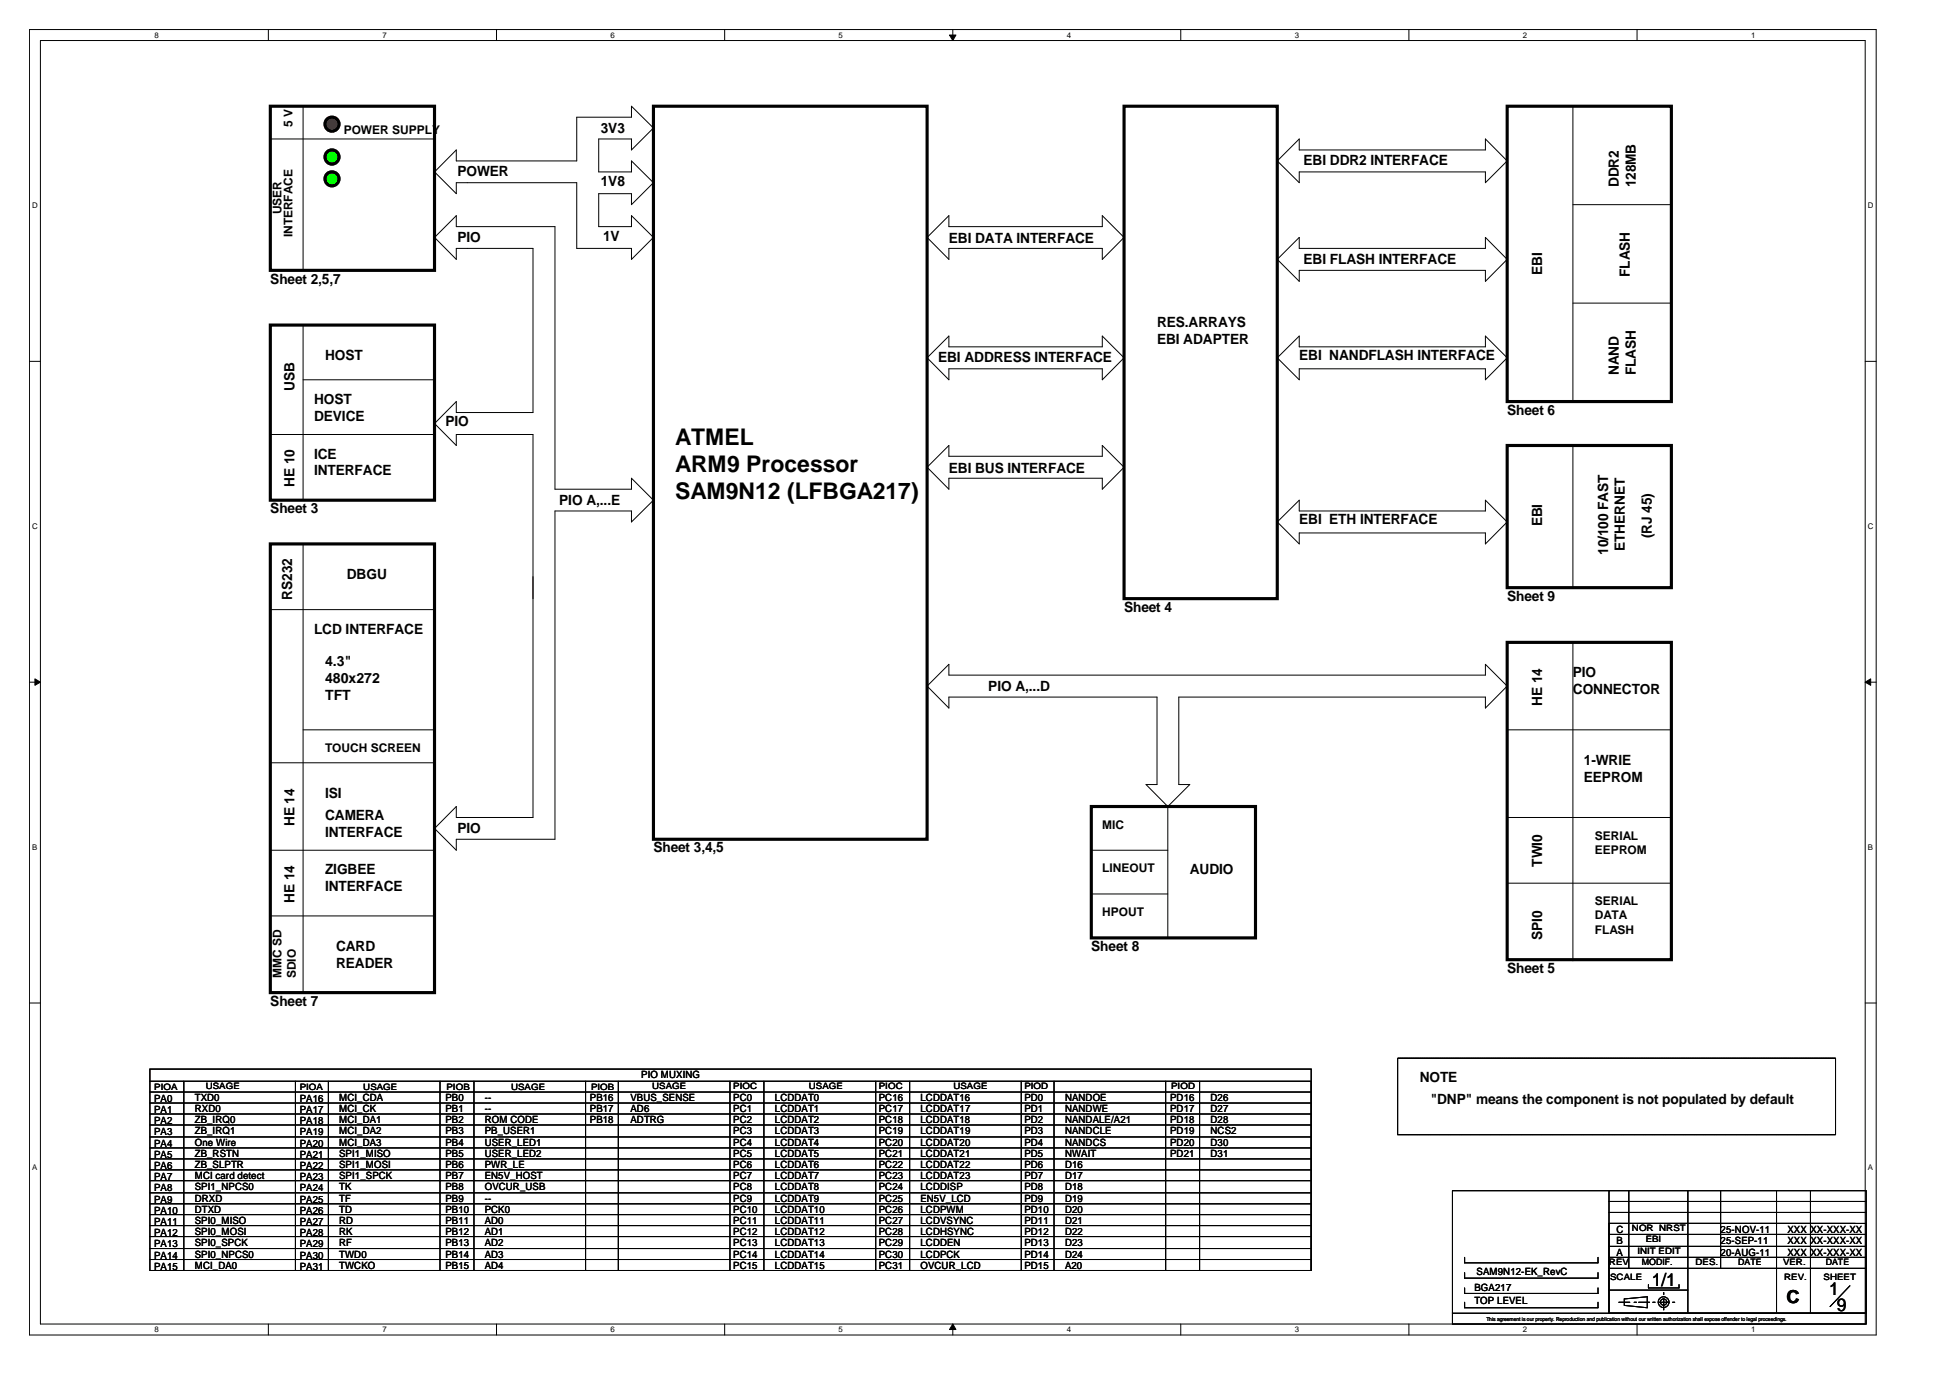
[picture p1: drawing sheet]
<svg xmlns="http://www.w3.org/2000/svg" width="420mm" height="297mm" viewBox="0 0 420 297" stroke-linecap="round" stroke-linejoin="round" font-family="sans-serif">
<defs><g id="words">
<g font-size="5">
<text x="145.7" y="96">ATMEL</text>
<text x="145.7" y="101.8">ARM9 Processor</text>
<text x="145.7" y="107.7">SAM9N12 (LFBGA217)</text>
</g>
<g font-size="3.9">
<text x="356.4" y="277.7">1/1</text>
<text x="385.5" y="281.4">C</text>
<text x="394.7" y="279.6">1</text>
<text x="396.4" y="282.9">9</text>
</g>
<g font-size="3">
<text x="129.7" y="28.6">3V3</text>
<text x="281.3" y="35.7">EBI DDR2 INTERFACE</text>
<text x="98.7" y="38">POWER</text>
<text x="129.7" y="40.2">1V8</text>
<text x="349.3" y="40.4" transform="rotate(-90 349.3 40.4)">DDR2</text>
<text x="353" y="40.4" transform="rotate(-90 353 40.4)">128MB</text>
<text x="98.7" y="52.2">PIO</text>
<text x="130.1" y="52">1V</text>
<text x="204.8" y="52.4">EBI DATA INTERFACE</text>
<text x="281.3" y="56.9">EBI FLASH INTERFACE</text>
<text x="332.8" y="59.3" transform="rotate(-90 332.8 59.3)">EBI</text>
<text x="351.7" y="59.8" transform="rotate(-90 351.7 59.8)">FLASH</text>
<text x="58.3" y="61.2">Sheet 2,5,7</text>
<text x="249.7" y="70.6">RES.ARRAYS</text>
<text x="70.1" y="77.7">HOST</text>
<text x="249.7" y="74.3">EBI ADAPTER</text>
<text x="280.4" y="77.7">EBI NANDFLASH INTERFACE</text>
<text x="202.4" y="78.2">EBI ADDRESS INTERFACE</text>
<text x="349.3" y="81" transform="rotate(-90 349.3 81)">NAND</text>
<text x="353" y="81" transform="rotate(-90 353 81)">FLASH</text>
<text x="63.5" y="84.4" transform="rotate(-90 63.5 84.4)">USB</text>
<text x="67.8" y="87.2">HOST</text>
<text x="325.2" y="89.5">Sheet 6</text>
<text x="67.8" y="90.8">DEVICE</text>
<text x="96.1" y="91.9">PIO</text>
<text x="67.8" y="99">ICE</text>
<text x="63.5" y="105.1" transform="rotate(-90 63.5 105.1)">HE 10</text>
<text x="67.8" y="102.6">INTERFACE</text>
<text x="204.8" y="102.1">EBI BUS INTERFACE</text>
<text x="58.3" y="110.8">Sheet 3</text>
<text x="120.7" y="108.9">PIO A,...E</text>
<text x="280.4" y="113.1">EBI ETH INTERFACE</text>
<text x="332.8" y="113.7" transform="rotate(-90 332.8 113.7)">EBI</text>
<text x="347" y="119.8" transform="rotate(-90 347 119.8)">10/100 FAST</text>
<text x="350.6" y="119" transform="rotate(-90 350.6 119)">ETHERNET</text>
<text x="356.4" y="116.2" transform="rotate(-90 356.4 116.2)">(RJ 45)</text>
<text x="74.8" y="125">DBGU</text>
<text x="63" y="129.4" transform="rotate(-90 63 129.4)">RS232</text>
<text x="325.2" y="129.7">Sheet 9</text>
<text x="67.8" y="136.8">LCD INTERFACE</text>
<text x="242.6" y="132.1">Sheet 4</text>
<text x="70.1" y="143.9">4.3&quot;</text>
<text x="70.1" y="147.5">480x272</text>
<text x="213.3" y="149.1">PIO A,...D</text>
<text x="339.4" y="146.2">PIO</text>
<text x="339.4" y="149.9">CONNECTOR</text>
<text x="70.1" y="151.2">TFT</text>
<text x="332.8" y="152.4" transform="rotate(-90 332.8 152.4)">HE 14</text>
<text x="341.8" y="165.1">1-WRIE</text>
<text x="70.1" y="172.2">ISI</text>
<text x="341.8" y="168.8">EEPROM</text>
<text x="63.5" y="178.3" transform="rotate(-90 63.5 178.3)">HE 14</text>
<text x="70.1" y="176.9">CAMERA</text>
<text x="98.7" y="179.8">PIO</text>
<text x="70.1" y="180.6">INTERFACE</text>
<text x="141" y="184">Sheet 3,4,5</text>
<text x="70.1" y="188.8">ZIGBEE</text>
<text x="256.8" y="188.8">AUDIO</text>
<text x="332.8" y="187.1" transform="rotate(-90 332.8 187.1)">TWI0</text>
<text x="63.5" y="194.9" transform="rotate(-90 63.5 194.9)">HE 14</text>
<text x="70.1" y="192.4">INTERFACE</text>
<text x="332.8" y="202.9" transform="rotate(-90 332.8 202.9)">SPI0</text>
<text x="72.5" y="205.3">CARD</text>
<text x="72.5" y="208.9">READER</text>
<text x="235.5" y="205.3">Sheet 8</text>
<text x="325.2" y="210">Sheet 5</text>
<text x="58.3" y="217.1">Sheet 7</text>
<text x="306.4" y="233.6">NOTE</text>
<text x="308.7" y="238.4">&quot;DNP&quot; means the component is not populated by default</text>
</g>
<g font-size="2.6">
<text x="63.1" y="27.4" transform="rotate(-90 63.1 27.4)">5 V</text>
<text x="74.2" y="28.9">POWER SUPPLY</text>
<text x="60.7" y="46.3" transform="rotate(-90 60.7 46.3)">USER</text>
<text x="63.1" y="51.3" transform="rotate(-90 63.1 51.3)">INTERFACE</text>
<text x="70.1" y="162.3">TOUCH SCREEN</text>
<text x="237.9" y="178.9">MIC</text>
<text x="344.2" y="181.3">SERIAL</text>
<text x="344.2" y="184.3">EEPROM</text>
<text x="237.9" y="188.3">LINEOUT</text>
<text x="237.9" y="197.8">HPOUT</text>
<text x="344.2" y="195.4">SERIAL</text>
<text x="344.2" y="198.5">DATA</text>
<text x="344.2" y="201.6">FLASH</text>
<text x="60.7" y="211.2" transform="rotate(-90 60.7 211.2)">MMC SD</text>
<text x="63.8" y="211.2" transform="rotate(-90 63.8 211.2)">SDIO</text>
</g>
<g font-size="2.2">
<text x="138.4" y="232.8">PIO MUXING</text>
<text x="33.3" y="238">PA0</text>
<text x="42" y="237.7">TXD0</text>
<text x="64.7" y="238">PA16</text>
<text x="73.2" y="237.7">MCI_CDA</text>
<text x="96.1" y="237.7">PB0</text>
<text x="104.6" y="237.7">--</text>
<text x="127.3" y="237.7">PB16</text>
<text x="136.1" y="237.7">VBUS_SENSE</text>
<text x="158.2" y="237.7">PC0</text>
<text x="167.2" y="237.7">LCDDAT0</text>
<text x="189.7" y="237.7">PC16</text>
<text x="198.6" y="237.7">LCDDAT16</text>
<text x="221.1" y="237.7">PD0</text>
<text x="229.8" y="237.7">NANDOE</text>
<text x="252.5" y="237.7">PD16</text>
<text x="261.2" y="237.7">D26</text>
<text x="33.3" y="240.4">PA1</text>
<text x="33.3" y="242.7">PA2</text>
<text x="33.3" y="245.1">PA3</text>
<text x="42" y="240.1">RXD0</text>
<text x="42" y="242.5">ZB_IRQ0</text>
<text x="42" y="244.8">ZB_IRQ1</text>
<text x="64.7" y="240.4">PA17</text>
<text x="64.7" y="242.7">PA18</text>
<text x="64.7" y="245.1">PA19</text>
<text x="73.2" y="240.1">MCI_CK</text>
<text x="73.2" y="242.5">MCI_DA1</text>
<text x="73.2" y="244.8">MCI_DA2</text>
<text x="96.1" y="240.1">PB1</text>
<text x="96.1" y="242.5">PB2</text>
<text x="96.1" y="244.8">PB3</text>
<text x="104.6" y="240.1">--</text>
<text x="104.6" y="242.5">ROM CODE</text>
<text x="104.6" y="244.8">PB_USER1</text>
<text x="127.3" y="240.1">PB17</text>
<text x="127.3" y="242.5">PB18</text>
<text x="136.1" y="240.1">AD6</text>
<text x="136.1" y="242.5">ADTRG</text>
<text x="158.2" y="242.5">PC2</text>
<text x="158.2" y="240.1">PC1</text>
<text x="158.2" y="244.8">PC3</text>
<text x="167.2" y="240.1">LCDDAT1</text>
<text x="167.2" y="242.5">LCDDAT2</text>
<text x="167.2" y="244.8">LCDDAT3</text>
<text x="189.7" y="240.1">PC17</text>
<text x="189.7" y="242.5">PC18</text>
<text x="189.7" y="244.8">PC19</text>
<text x="198.6" y="240.1">LCDDAT17</text>
<text x="198.6" y="242.5">LCDDAT18</text>
<text x="198.6" y="244.8">LCDDAT19</text>
<text x="221.1" y="240.1">PD1</text>
<text x="221.1" y="242.5">PD2</text>
<text x="221.1" y="244.8">PD3</text>
<text x="229.8" y="240.1">NANDWE</text>
<text x="229.8" y="242.5">NANDALE/A21</text>
<text x="229.8" y="244.8">NANDCLE</text>
<text x="252.5" y="244.8">PD19</text>
<text x="252.5" y="242.5">PD18</text>
<text x="252.5" y="240.1">PD17</text>
<text x="261.2" y="240.1">D27</text>
<text x="261.2" y="242.5">D28</text>
<text x="261.2" y="244.8">NCS2</text>
<text x="33.3" y="247.7">PA4</text>
<text x="33.3" y="250">PA5</text>
<text x="42" y="249.8">ZB_RSTN</text>
<text x="42" y="247.4">One Wire</text>
<text x="64.7" y="247.7">PA20</text>
<text x="64.7" y="250">PA21</text>
<text x="73.2" y="247.4">MCI_DA3</text>
<text x="73.2" y="249.8">SPI1_MISO</text>
<text x="96.1" y="247.4">PB4</text>
<text x="96.1" y="249.8">PB5</text>
<text x="104.6" y="247.4">USER_LED1</text>
<text x="104.6" y="249.8">USER_LED2</text>
<text x="158.2" y="247.4">PC4</text>
<text x="158.2" y="249.8">PC5</text>
<text x="167.2" y="247.4">LCDDAT4</text>
<text x="167.2" y="249.8">LCDDAT5</text>
<text x="189.7" y="247.4">PC20</text>
<text x="189.7" y="249.8">PC21</text>
<text x="198.6" y="247.4">LCDDAT20</text>
<text x="198.6" y="249.8">LCDDAT21</text>
<text x="221.1" y="247.4">PD4</text>
<text x="221.1" y="249.8">PD5</text>
<text x="229.8" y="247.4">NANDCS</text>
<text x="229.8" y="249.8">NWAIT</text>
<text x="252.5" y="247.4">PD20</text>
<text x="252.5" y="249.8">PD21</text>
<text x="261.2" y="247.4">D30</text>
<text x="261.2" y="249.8">D31</text>
<text x="33.3" y="252.4">PA6</text>
<text x="33.3" y="254.7">PA7</text>
<text x="33.3" y="257.1">PA8</text>
<text x="42" y="252.2">ZB_SLPTR</text>
<text x="42" y="254.5">MCI card detect</text>
<text x="42" y="256.9">SPI1_NPCS0</text>
<text x="64.7" y="252.4">PA22</text>
<text x="64.7" y="254.7">PA23</text>
<text x="64.7" y="257.1">PA24</text>
<text x="73.2" y="252.2">SPI1_MOSI</text>
<text x="73.2" y="254.5">SPI1_SPCK</text>
<text x="73.2" y="256.9">TK</text>
<text x="96.1" y="252.2">PB6</text>
<text x="96.1" y="254.5">PB7</text>
<text x="96.1" y="256.9">PB8</text>
<text x="104.6" y="252.2">PWR_LE</text>
<text x="104.6" y="254.5">EN5V_HOST</text>
<text x="104.6" y="256.9">OVCUR_USB</text>
<text x="158.2" y="252.2">PC6</text>
<text x="158.2" y="254.5">PC7</text>
<text x="158.2" y="256.9">PC8</text>
<text x="167.2" y="254.5">LCDDAT7</text>
<text x="167.2" y="256.9">LCDDAT8</text>
<text x="167.2" y="252.2">LCDDAT6</text>
<text x="189.7" y="252.2">PC22</text>
<text x="189.7" y="254.5">PC23</text>
<text x="189.7" y="256.9">PC24</text>
<text x="198.6" y="252.2">LCDDAT22</text>
<text x="198.6" y="254.5">LCDDAT23</text>
<text x="198.6" y="256.9">LCDDISP</text>
<text x="221.1" y="252.2">PD6</text>
<text x="221.1" y="254.5">PD7</text>
<text x="221.1" y="256.9">PD8</text>
<text x="229.8" y="256.9">D18</text>
<text x="229.8" y="252.2">D16</text>
<text x="229.8" y="254.5">D17</text>
<text x="33.3" y="259.7">PA9</text>
<text x="33.3" y="262.1">PA10</text>
<text x="42" y="261.9">DTXD</text>
<text x="42" y="259.5">DRXD</text>
<text x="64.7" y="259.7">PA25</text>
<text x="64.7" y="262.1">PA26</text>
<text x="73.2" y="259.5">TF</text>
<text x="73.2" y="261.9">TD</text>
<text x="96.1" y="259.5">PB9</text>
<text x="96.1" y="261.9">PB10</text>
<text x="104.6" y="261.9">PCK0</text>
<text x="104.6" y="259.5">--</text>
<text x="158.2" y="259.5">PC9</text>
<text x="158.2" y="261.9">PC10</text>
<text x="167.2" y="259.5">LCDDAT9</text>
<text x="167.2" y="261.9">LCDDAT10</text>
<text x="189.7" y="259.5">PC25</text>
<text x="189.7" y="261.9">PC26</text>
<text x="198.6" y="259.5">EN5V_LCD</text>
<text x="198.6" y="261.9">LCDPWM</text>
<text x="221.1" y="259.5">PD9</text>
<text x="221.1" y="261.9">PD10</text>
<text x="229.8" y="259.5">D19</text>
<text x="229.8" y="261.9">D20</text>
<text x="33.3" y="264.4">PA11</text>
<text x="33.3" y="266.8">PA12</text>
<text x="33.3" y="269.2">PA13</text>
<text x="42" y="264.2">SPI0_MISO</text>
<text x="42" y="266.6">SPI0_MOSI</text>
<text x="42" y="268.9">SPI0_SPCK</text>
<text x="64.7" y="264.4">PA27</text>
<text x="64.7" y="266.8">PA28</text>
<text x="64.7" y="269.2">PA29</text>
<text x="73.2" y="264.2">RD</text>
<text x="73.2" y="266.6">RK</text>
<text x="73.2" y="268.9">RF</text>
<text x="96.1" y="264.2">PB11</text>
<text x="96.1" y="268.9">PB13</text>
<text x="96.1" y="266.6">PB12</text>
<text x="104.6" y="264.2">AD0</text>
<text x="104.6" y="266.6">AD1</text>
<text x="104.6" y="268.9">AD2</text>
<text x="158.2" y="264.2">PC11</text>
<text x="158.2" y="266.6">PC12</text>
<text x="158.2" y="268.9">PC13</text>
<text x="167.2" y="264.2">LCDDAT11</text>
<text x="167.2" y="266.6">LCDDAT12</text>
<text x="167.2" y="268.9">LCDDAT13</text>
<text x="189.7" y="264.2">PC27</text>
<text x="189.7" y="266.6">PC28</text>
<text x="189.7" y="268.9">PC29</text>
<text x="198.6" y="264.2">LCDVSYNC</text>
<text x="198.6" y="266.6">LCDHSYNC</text>
<text x="198.6" y="268.9">LCDDEN</text>
<text x="221.1" y="264.2">PD11</text>
<text x="221.1" y="266.6">PD12</text>
<text x="221.1" y="268.9">PD13</text>
<text x="229.8" y="264.2">D21</text>
<text x="229.8" y="266.6">D22</text>
<text x="229.8" y="268.9">D23</text>
<text x="348.9" y="268.5">B</text>
<text x="348.9" y="266.1">C</text>
<text x="371.3" y="266.1">25-NOV-11</text>
<text x="371.3" y="268.5">25-SEP-11</text>
<text x="385.7" y="268.5">XXX</text>
<text x="385.7" y="266.1">XXX</text>
<text x="390.7" y="268.5">XX-XXX-XX</text>
<text x="390.7" y="266.1">XX-XXX-XX</text>
<text x="33.3" y="271.8">PA14</text>
<text x="33.3" y="274.1">PA15</text>
<text x="42" y="271.5">SPI0_NPCS0</text>
<text x="42" y="273.9">MCI_DA0</text>
<text x="64.7" y="271.8">PA30</text>
<text x="64.7" y="274.1">PA31</text>
<text x="73.2" y="273.9">TWCKO</text>
<text x="73.2" y="271.5">TWD0</text>
<text x="96.1" y="271.5">PB14</text>
<text x="96.1" y="273.9">PB15</text>
<text x="104.6" y="271.5">AD3</text>
<text x="104.6" y="273.9">AD4</text>
<text x="158.2" y="271.5">PC14</text>
<text x="158.2" y="273.9">PC15</text>
<text x="167.2" y="271.5">LCDDAT14</text>
<text x="167.2" y="273.9">LCDDAT15</text>
<text x="189.7" y="271.5">PC30</text>
<text x="189.7" y="273.9">PC31</text>
<text x="198.6" y="271.5">LCDPCK</text>
<text x="198.6" y="273.9">OVCUR_LCD</text>
<text x="221.1" y="271.5">PD14</text>
<text x="221.1" y="273.9">PD15</text>
<text x="229.8" y="271.5">D24</text>
<text x="229.8" y="273.9">A20</text>
<text x="318.6" y="275.3">SAM9N12-EK_RevC</text>
<text x="348.9" y="271">A</text>
<text x="371.3" y="271">20-AUG-11</text>
<text x="385.7" y="271">XXX</text>
<text x="390.7" y="271">XX-XXX-XX</text>
<text x="318.2" y="281.5">TOP LEVEL</text>
<text x="318.2" y="278.6">BGA217</text>
</g>
<g font-size="1.9">
<text x="33.3" y="235.3">PIOA</text>
<text x="44.4" y="235.1">USAGE</text>
<text x="64.7" y="235.3">PIOA</text>
<text x="78.4" y="235.3">USAGE</text>
<text x="96.4" y="235.3">PIOB</text>
<text x="110.3" y="235.3">USAGE</text>
<text x="127.6" y="235.3">PIOB</text>
<text x="140.8" y="235.1">USAGE</text>
<text x="158.2" y="235.1">PIOC</text>
<text x="174.5" y="235.1">USAGE</text>
<text x="189.7" y="235.1">PIOC</text>
<text x="205.7" y="235.1">USAGE</text>
<text x="221.1" y="235.1">PIOD</text>
<text x="252.7" y="235.1">PIOD</text>
<text x="352.2" y="265.8">NOR NRST</text>
<text x="355.1" y="268.2">EBI</text>
<text x="347.2" y="273.1">REV</text>
<text x="353.4" y="270.7">INIT EDIT</text>
<text x="354.3" y="273.1">MODIF.</text>
<text x="365.9" y="273.1">DES.</text>
<text x="375.1" y="273.1">DATE</text>
<text x="384.8" y="273.1">VER.</text>
<text x="394" y="273.1">DATE</text>
<text x="347.5" y="276.2">SCALE</text>
<text x="385" y="276.2">REV.</text>
<text x="393.5" y="276.2">SHEET</text>
</g>
<g font-size="1.7">
<text x="33.3" y="8.2">8</text>
<text x="82.5" y="8.2">7</text>
<text x="131.7" y="8.2">6</text>
<text x="181" y="8.2">5</text>
<text x="230.2" y="8.2">4</text>
<text x="279.4" y="8.2">3</text>
<text x="328.6" y="8.2">2</text>
<text x="377.9" y="8.2">1</text>
<text x="6.9" y="44.9">D</text>
<text x="403.1" y="44.9">D</text>
<text x="6.9" y="114.2">C</text>
<text x="403.1" y="114.2">C</text>
<text x="6.9" y="183.4">B</text>
<text x="403.1" y="183.4">B</text>
<text x="6.9" y="252.7">A</text>
<text x="403.1" y="252.7">A</text>
<text x="33.3" y="287.6">8</text>
<text x="82.5" y="287.6">7</text>
<text x="131.7" y="287.6">6</text>
<text x="181" y="287.6">5</text>
<text x="230.2" y="287.6">4</text>
<text x="279.4" y="287.6">3</text>
<text x="328.6" y="287.6">2</text>
<text x="377.9" y="287.6">1</text>
</g>
<g font-size="1.2">
<text x="320.8" y="285.1">This agreement iiis our property. Reproduction and publication without our written authorization shall expose offender to lllegal proceedings.</text>
<text x="320.8" y="285.1">This agreement s our property. Reproduction and publication without our written authorization shall expose offender to egal proceedings.</text>
</g>
</g></defs>
<path d="M6.3 6.4h398.6v281.8h-398.6zM8.7 8.7h393.8v277.1h-393.8z" fill="none" stroke="#000" stroke-width=".22"/>
<g fill="#fff">
<path d="M33.3 6.6h.9v1.9h-.9z"/>
<path d="M33.3 286.1h.9v1.9h-.9z"/>
</g>
<path d="M57.9 6.4v2.3M57.9 285.8v2.4" fill="none" stroke="#000" stroke-width=".22"/>
<g fill="#fff">
<path d="M82.5 6.6h.9v1.9h-.9z"/>
<path d="M82.5 286.1h.9v1.9h-.9z"/>
</g>
<path d="M107.1 6.4v2.3M107.1 285.8v2.4" fill="none" stroke="#000" stroke-width=".22"/>
<g fill="#fff">
<path d="M131.7 6.6h1v1.9h-1z"/>
<path d="M131.7 286.1h1v1.9h-1z"/>
</g>
<path d="M156.4 6.4v2.3M156.4 285.8v2.4" fill="none" stroke="#000" stroke-width=".22"/>
<g fill="#fff">
<path d="M181 6.6h.9v1.9h-.9z"/>
<path d="M181 286.1h.9v1.9h-.9z"/>
</g>
<path d="M205.6 6.4v2.3M205.6 285.8v2.4" fill="none" stroke="#000" stroke-width=".22"/>
<g fill="#000" stroke="#000" stroke-width=".22">
<path d="M204.9 7.6h1.4l-.7 1.1z" fill-rule="evenodd"/>
<path d="M205.6 285.8l.7 1.2h-1.4z" fill-rule="evenodd"/>
</g>
<g fill="#fff">
<path d="M230.2 6.6h.9v1.9h-.9z"/>
<path d="M230.2 286.1h.9v1.9h-.9z"/>
</g>
<path d="M254.8 6.4v2.3M254.8 285.8v2.4" fill="none" stroke="#000" stroke-width=".22"/>
<g fill="#fff">
<path d="M279.4 6.6h.9v1.9h-.9z"/>
<path d="M279.4 286.1h.9v1.9h-.9z"/>
</g>
<path d="M304 6.4v2.3M304 285.8v2.4" fill="none" stroke="#000" stroke-width=".22"/>
<g fill="#fff">
<path d="M328.6 6.6h1v1.9h-1z"/>
<path d="M328.6 286.1h1v1.9h-1z"/>
</g>
<path d="M353.3 6.4v2.3M353.3 285.8v2.4" fill="none" stroke="#000" stroke-width=".22"/>
<g fill="#fff">
<path d="M377.9 6.6h.9v1.9h-.9z"/>
<path d="M377.9 286.1h.9v1.9h-.9z"/>
<path d="M6.9 43.4h1.3v1.9h-1.3z"/>
<path d="M403.1 43.4h1.2v1.9h-1.2z"/>
<path d="M6.9 112.6h1.3v1.9h-1.3z"/>
<path d="M403.1 112.6h1.2v1.9h-1.2z"/>
</g>
<path d="M6.3 78h2.4M402.5 78h2.4" fill="none" stroke="#000" stroke-width=".22"/>
<g fill="#fff">
<path d="M6.9 181.9h1.2v1.9h-1.2z"/>
<path d="M403.1 181.9h1.1v1.9h-1.1z"/>
</g>
<path d="M6.3 147.3h2.4M402.5 147.3h2.4" fill="none" stroke="#000" stroke-width=".22"/>
<g fill="#000" stroke="#000" stroke-width=".22">
<path d="M7.5 146.5l1.2 .8-1.2 .6z" fill-rule="evenodd"/>
<path d="M402.5 147.3l1.2-.8v1.4z" fill-rule="evenodd"/>
</g>
<g fill="#fff">
<path d="M6.9 251.1h1.2v2h-1.2z"/>
<path d="M403.1 251.1h1.1v2h-1.1z"/>
</g>
<g fill="none" stroke="#000" stroke-width=".22">
<path d="M58.3 30h35.5M65.4 22.9v35.5M98.5 32.4v2.3h26v-9.4h11.8v-2.4l4.7 4.7-4.7 4.8v-2.4h-7.1v7.1h7.1v-2.4l4.7 4.7-4.7 4.8v-2.4h-7.1v7.1h7.1v-2.3l4.7 4.7-4.7 4.7v-2.4h-11.8v-14.2h-26v2.4l-4.7-4.7zM280.4 30v2.4h40.1v-2.4l4.7 4.7-4.7 4.7v-2.3h-40.1v2.3l-4.8-4.7zM339.4 22.9v63.8M98.5 46.6v2.3h21.3v56.7h16.5v-2.4l4.7 4.8-4.7 4.7v-2.4h-16.5v70.9h-21.3v2.3l-4.7-4.7 4.7-4.7v2.4h16.5v-82.7h-16.5v2.4l-4.7-4.8 4.7-4.7v2.4h16.5v-35.5h-16.5v2.4l-4.7-4.7zM200.1 51.3l4.7-4.7v2.3h33.1v-2.3l4.7 4.7-4.7 4.7v-2.4h-33.1v2.4zM275.6 56l4.8-4.7v2.3h40.1v-2.3l4.7 4.7-4.7 4.7v-2.3h-40.1v2.3zM339.4 44.2h21.3M65.4 70.2v37.8M200.1 77.2l4.7-4.7v2.4h33.1v-2.4l4.7 4.7-4.7 4.8v-2.4h-33.1v2.4zM275.6 77.2l4.8-4.7v2.4h40.1v-2.4l4.7 4.7-4.7 4.8v-2.4h-40.1v2.4z"/>
<path d="M339.4 65.4h21.3M58.3 93.8h35.5M65.4 82h28.4M339.4 96.2v30.7M65.4 117.4v96.9M200.1 100.9l4.7-4.7v2.3h33.1v-2.3l4.7 4.7-4.7 4.7v-2.4h-33.1v2.4zM275.6 112.7l4.8-4.7v2.3h40.1v-2.3l4.7 4.7-4.7 4.7v-2.4h-40.1v2.4zM58.3 131.6h35.5M339.4 138.7v68.7M65.4 157.6h28.4M200.1 148.1l4.7-4.7v2.3h115.7v-2.3l4.7 4.7-4.7 4.8v-2.4h-66.1v18.9h2.4l-4.8 4.7-4.7-4.7h2.4v-18.9h-44.9v2.4zM325.2 157.6h35.5"/>
<path d="M58.3 164.7h35.5M252 174.1v28.4M325.2 176.5h35.5M58.3 183.5h35.5M58.3 197.7h35.5M235.5 183.5h16.5M235.5 193h16.5M325.2 190.7h35.5M6.3 216.5h2.4M402.5 216.5h2.4M32.3 230.8h250.7v43.5h-250.7zM32.3 235.7h250.7"/>
<path d="M32.3 233.4h250.7v40.9M32.3 238.1h250.7M39.7 233.4v40.9M63.8 233.4v40.9M70.9 233.4v40.9M95 233.4v40.9M102.3 233.4v40.9M126.4 233.4v40.9M133.4 233.4v40.9M157.5 233.4v40.9M164.8 233.4v40.9M189 233.4v40.9"/>
<path d="M196.3 233.4v40.9M220.4 233.4v40.9M227.5 233.4v40.9M251.5 233.4v40.9M258.9 233.4v40.9M301.6 228.4h94.5v16.6h-94.5zM32.3 240.5h250.7M32.3 242.9h250.7M32.3 245.4h250.7M32.3 247.8h250.7M32.3 250.2h250.7M32.3 252.5h250.7"/>
<path d="M32.3 254.9h250.7M32.3 257.5h250.7M32.3 259.9h250.7M347.2 257h55.5v26.5h-55.5zM347.2 259.4h55.5M347.2 257h-33.8v26.5M351.5 257v16.8M364.2 257v26.5M371.3 257v16.8M383.4 257v26.5M390.7 257v26.5M32.3 262.2h250.7"/>
<path d="M32.3 264.6h250.7M32.3 266.9h250.7M32.3 269.5h250.7M32.3 271.9h250.7M316.1 271.4v1.2h28.7v-1.2M316.1 274.7v1.2h28.7v-1.2M316.1 278v1.2h28.7v-1.2M347.2 264.1h55.5v19.4h-55.5zM347.2 269.1h55.3M347.2 266.5h55.3M347.2 264.1h53.2M347.2 261.7h55.5"/>
<path d="M347.2 273.8h55.5M347.2 278.5h17M347.2 271.4h55.5M355.7 277.3v.7h6.6v-.7M359 279v.5M399.2 277.6l-4.3 4.5M313.4 283.5h89.3v2.3h-89.3zM316.1 281.1v1.2h28.7v-1.2M349.3 281.1h2.4M350.5 280.4l5-.5v2.4l-5-.5zM352.6 281.1h.5M353.6 281.1h2.4"/>
<path d="M356.7 281.1h.5M357.8 281.1h2.4M359 280.4v2.4M360.9 281.1h.5"/>
<circle cx="359" cy="281.1" r="1.17"/>
<circle cx="359" cy="281.1" r=".69"/>
</g>
<g fill="none" stroke="#000" stroke-width=".68">
<path d="M58.3 22.9h35.5v35.5h-35.5zM141 22.9h59.1v158.3h-59.1zM242.6 22.9h33v106.3h-33zM325.2 22.9h35.5v63.8h-35.5zM58.3 70.2h35.5v37.8h-35.5zM325.2 96.2h35.5v30.7h-35.5zM58.3 117.4h35.5v96.9h-35.5zM325.2 138.7h35.5v68.5h-35.5zM235.5 174.1h35.4v28.4h-35.4z"/>
<circle cx="71.6" cy="33.9" r="1.52"/>
<circle cx="71.6" cy="26.8" r="1.51"/>
<circle cx="71.6" cy="38.6" r="1.51"/>
</g>
<g fill="#0f0" stroke="#0f0" stroke-width=".68">
<circle cx="71.6" cy="33.9" r="1.52"/>
<circle cx="71.6" cy="38.6" r="1.51"/>
</g>
<circle cx="71.6" cy="26.8" r="1.51" fill="#f00" stroke="#f00" stroke-width=".68"/>
<use href="#words"/>
</svg>
